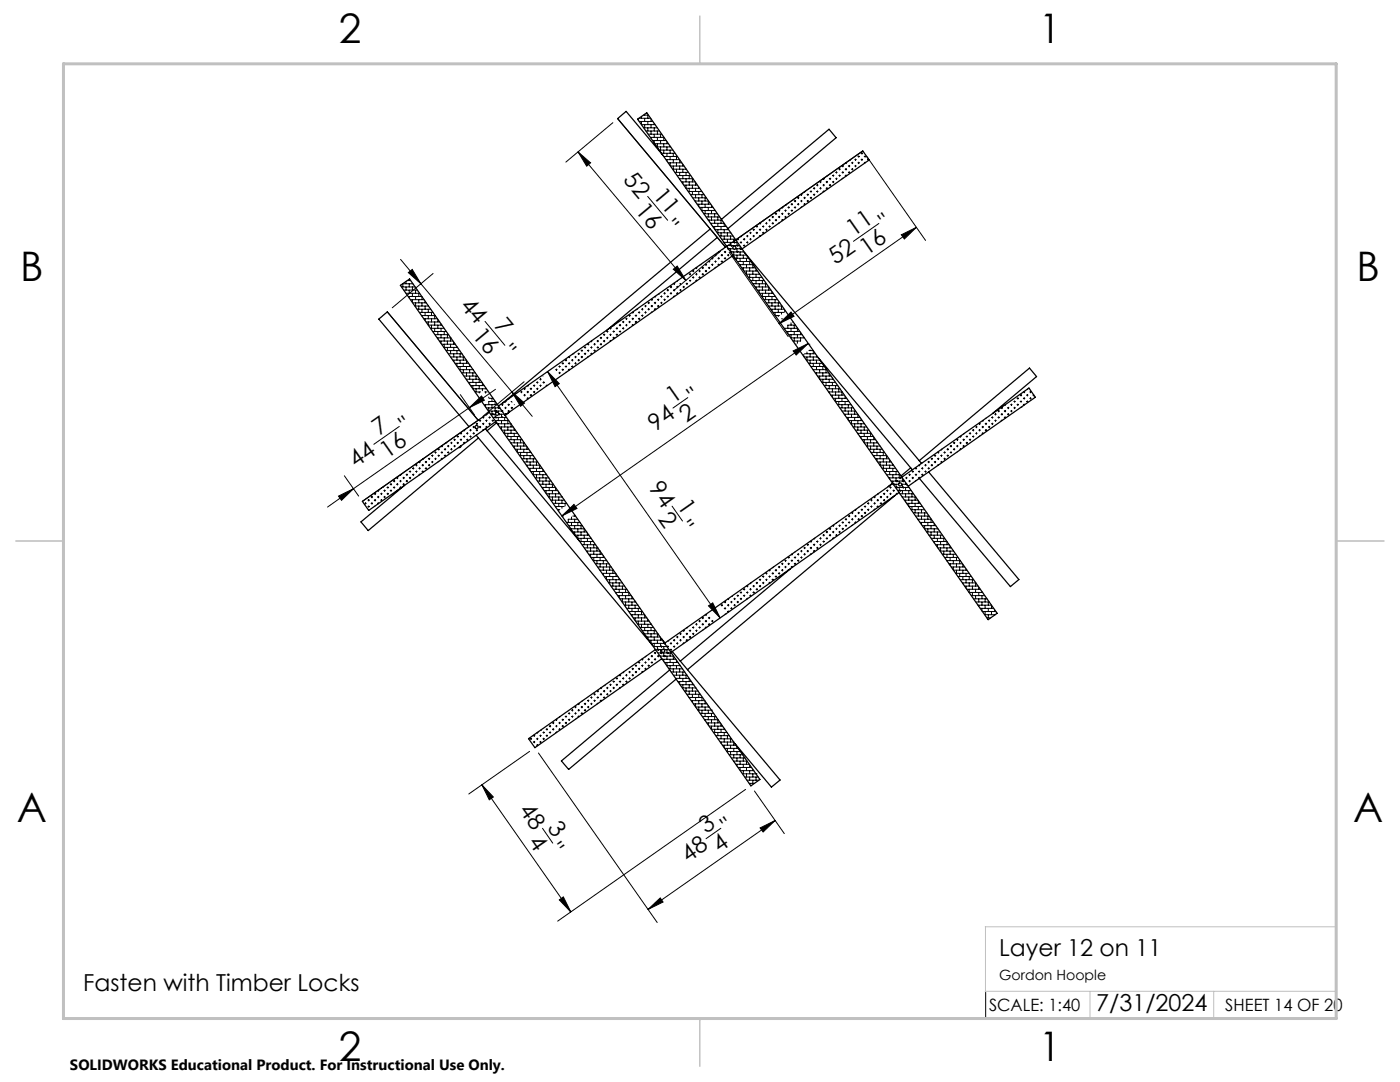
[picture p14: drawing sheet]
<svg xmlns="http://www.w3.org/2000/svg" width="279mm" height="216mm" viewBox="0 0 279 216" stroke-linecap="round" stroke-linejoin="round" font-family="sans-serif">
<defs><g id="words">
<g font-size="8.1">
<text x="67.6" y="8.5">2</text>
<text x="207.3" y="8.5">1</text>
<text x="4" y="56.2">B</text>
<text x="270.7" y="56.2">B</text>
<text x="3.3" y="164.1">A</text>
<text x="270" y="164.1">A</text>
<text x="67.6" y="211.7">2</text>
<text x="207.3" y="211.7">1</text>
</g>
<g font-size="4.7">
<text x="124.2" y="36" transform="rotate(50 124.2 36)">52</text>
<text x="130.2" y="39.1" transform="rotate(50 130.2 39.1)">11</text>
<text x="126.6" y="42.1" transform="rotate(50 126.6 42.1)">16</text>
<text x="132.2" y="45.5" transform="rotate(50 132.2 45.5)">&quot;</text>
<text x="170.4" y="47.3" transform="rotate(-35 170.4 47.3)">11</text>
<text x="176.9" y="45.8" transform="rotate(-35 176.9 45.8)">&quot;</text>
<text x="166.8" y="52.9" transform="rotate(-35 166.8 52.9)">52</text>
<text x="173" y="51.1" transform="rotate(-35 173 51.1)">16</text>
<text x="91.7" y="61" transform="rotate(50 91.7 61)">44</text>
<text x="98.5" y="65.1" transform="rotate(50 98.5 65.1)">7</text>
<text x="94.1" y="67" transform="rotate(50 94.1 67)">16</text>
<text x="99.7" y="70.5" transform="rotate(50 99.7 70.5)">&quot;</text>
<text x="134.3" y="80.5" transform="rotate(-35 134.3 80.5)">1</text>
<text x="138.8" y="80.5" transform="rotate(-35 138.8 80.5)">&quot;</text>
<text x="75.7" y="87" transform="rotate(-35 75.7 87)">7</text>
<text x="81.2" y="86.3" transform="rotate(-35 81.2 86.3)">&quot;</text>
<text x="130.7" y="86.2" transform="rotate(-35 130.7 86.2)">94</text>
<text x="137" y="84.3" transform="rotate(-35 137 84.3)">2</text>
<text x="71" y="93.4" transform="rotate(-35 71 93.4)">44</text>
<text x="77.3" y="91.6" transform="rotate(-35 77.3 91.6)">16</text>
<text x="129.4" y="97.4" transform="rotate(55 129.4 97.4)">94</text>
<text x="135" y="101" transform="rotate(55 135 101)">1</text>
<text x="131.2" y="103.6" transform="rotate(55 131.2 103.6)">2</text>
<text x="135" y="105.4" transform="rotate(55 135 105.4)">&quot;</text>
<text x="103.5" y="161.7" transform="rotate(55 103.5 161.7)">48</text>
<text x="105.3" y="167.9" transform="rotate(55 105.3 167.9)">4</text>
<text x="109.1" y="165.3" transform="rotate(55 109.1 165.3)">3</text>
<text x="140.9" y="166.5" transform="rotate(-35 140.9 166.5)">3</text>
<text x="145.4" y="166.5" transform="rotate(-35 145.4 166.5)">&quot;</text>
<text x="109.1" y="169.7" transform="rotate(55 109.1 169.7)">&quot;</text>
<text x="137.3" y="172.1" transform="rotate(-35 137.3 172.1)">48</text>
<text x="143.6" y="170.3" transform="rotate(-35 143.6 170.3)">4</text>
<text x="199.4" y="190.7">Layer 12 on 11</text>
<text x="16.6" y="197.7">Fasten with Timber Locks</text>
<text x="218.8" y="201.7">7/31/2024</text>
</g>
<g font-size="3.4">
<text x="197.4" y="201.7">SCALE: 1:40</text>
<text x="244.5" y="201.7">SHEET 14 OF 20</text>
</g>
<text font-size="3" x="14" y="213.5">SOLIDWORKS Educational Product. For Instructional Use Only.</text>
<text font-size="2.8" x="199.4" y="195.5">Gordon Hoople</text>
</g></defs>
<g fill="none" stroke="#000" stroke-width=".25">
<path d="M127.2 23.8l1.9-1.3 69.9 99.9-1.8 1.2zM132.3 30.9l-7.3-8.7-1.7 1.5 21.5 25.6M79.9 56.9l1.8-1.2 70 99.8-1.8 1.3zM141.7 45.7l-41.4 34.8M143.2 47.4l-22 18.4M144 43.8l21.5-18 1.4 1.7-21.6 18.1M145 49.1l-45.5 31.9M146.2 51l.7 .8M146.3 51l-45.5 31.8M146.8 47.9l25.4-17.8 1.3 1.8-25.4 17.8M148.7 50.5l35.2 42M163.3 71.4l18.8 22.3"/>
<path d="M92 89l-.2 .3h-.3M95 86.9l35.3 41.9M95.4 83.9l-18.1-21.7-1.7 1.5 18 21.4M95.5 87.4l-22 18.5-1.5-1.8 8.8-7.3M96.9 85.5l18.7 22.5M97.7 82.3l-25.4 17.7 1.3 1.8 25.4-17.7M99.1 84.3l-1.9 1.7M101.6 82.2l-.8 .7M178.1 96.4l-.8 .7M178.2 96.5l-45.6 31.8M178.6 98.8l-41.4 34.8M179.4 98.3l-45.5 31.9"/>
<path d="M180 95.2l25.4-17.8 1.2 1.9-25.3 17.7M181.8 93.3l-2 1.7M185.3 94.2l18 21.4-1.7 1.5-18.1-21.6M198.2 82.4l8.7-7.3-1.4-1.7-22.1 18.5M157.8 113.5l-22.1 18.4M130.8 129.6l-25.3 17.8 1.3 1.8 25.3-17.8M132 127.5l.7 .8M133.7 133.7l-21.7 18.1 1.5 1.7 21.4-18M134.2 130l21.5 25.6-1.7 1.5-7.4-8.8"/>
<circle cx="146.5" cy="49.4" r=".32"/>
<circle cx="95.1" cy="85.2" r=".32"/>
<circle cx="99.2" cy="82.6" r=".31"/>
<circle cx="179.6" cy="96.7" r=".31"/>
<circle cx="132.3" cy="129.9" r=".32"/>
</g>
<g fill="none" stroke="#000" stroke-width=".2">
<path d="M115.4 30.3l21.5 25.7M115.4 30.3l2.5 2.2-.8 .7zM122.3 24.5l-9.4 7.8M123.3 23.7l21.5 25.7M127.4 23.7v.3M127.5 23.6h2.4M127.6 24.2h2.7M128 24.2v.7h2.7M128 23.2v.4M128.4 23h1M128.5 25.5h2.7M128.7 22.8v.2"/>
<path d="M128.7 23.6v.6M128.7 24.9v.6M128.9 26.1h2.7M129.3 39.2l3.9 4.8M129.3 23v.6M129.3 24.2v.7M129.3 25.5v.6M129.4 26.8h2.7M129.8 27.4h2.7M129.9 23.7v.5M129.9 24.9v.6M129.9 26.1v.7"/>
<path d="M129.9 27.4v.2M130.2 28h2.8M130.6 24.7v.2M130.6 25.5v.6M130.6 26.8v.6M130.6 28v.5M130.7 28.7h2.7M131.1 29.3h2.7M131.2 26.1v.7M131.2 27.4v.6M131.2 28.7v.6M131.6 30h2.7"/>
<path d="M131.8 26.8v.6M131.8 28v.7M131.8 29.3v.7M132 30.6h2.7M132.5 31.2h2.7M132.5 27.4v.6M132.5 28.7v.6M132.5 30v.6M132.5 31.2v.1M132.9 31.9h2.7M133.1 28.3v.4M133.1 29.3v.7"/>
<path d="M133.1 30.6v.6M133.1 31.9v.2M133.4 32.5h2.7M133.7 29.2v.1M133.7 30v.6M133.7 31.2v.7M133.7 32.5v.6M133.8 33.1h2.7M134.3 33.8h2.6M134.4 30.6v.6M134.4 31.9v.6M134.4 33.1v.7"/>
<path d="M134.7 34.4h2.7M135 31.2v.7M135 32.5v.6M135 33.8v.6M135.1 35h2.8M135.6 35.7h2.7M135.6 31.9v.6M135.6 33.1v.7M135.6 34.4v.6M135.6 35.7v.1M136 36.3h2.7M136.3 32.8v.3"/>
<path d="M136.3 33.8v.6M136.3 35v.7M136.3 36.3v.4M136.5 36.9h2.7M136.9 36.9v.7h2.7M136.9 33.7v.1M136.9 34.4v.6M136.9 35.7v.6M137.4 38.2h2.7M137.5 35v.7M137.5 36.3v.6M137.5 37.6v.6"/>
<path d="M137.8 38.8h2.7M138.2 35.7v.6M138.2 36.9v.7M138.2 38.2v.6M138.3 39.5h2.7M138.8 36.4v.5M138.8 37.6v.6M138.8 38.8v.7M139.5 37.4v.2M139.5 38.2v.6M139.5 39.5v.6M140.1 38.8v.7"/>
<path d="M140.7 39.5v.6M158.7 40v.3M159.1 39.5h.4M159.3 39.3v.4M159.8 38.8h.3M159.9 38.7v.3M159.9 40v.3M160.4 39.5h.3M160.6 39.3v.4M160.7 38.2l-.1 .2M161 38.8h.4M161.2 38.7v.3"/>
<path d="M161.2 40v.3M161.7 38.2h.3M161.7 39.5h.3M161.9 38.1v.3M161.9 39.3v.4M162.3 37.6h.3M162.3 38.8h.3M162.5 37.4v.3M162.5 38.7v.3M162.9 36.9h.4M162.9 38.2h.4M163.1 36.8v.3"/>
<path d="M163.1 38.1v.3M163.6 36.3h.3M163.6 37.6h.3M163.8 36.2v.3M163.8 37.4v.3M163.8 38.7h.1M164.2 36.9h.3M164.2 38.2h.3M164.3 35.7h.2M164.4 35.6v.2M164.4 36.8v.3M164.4 38.1v.2"/>
<path d="M164.9 36.3h.3M164.9 37.6h.3M165 35.1v.1M165 36.2v.3M165 37.4v.3M165.1 35h.1M165.5 35.7h.3M165.5 36.9h.3M165.7 35.5v.3M165.7 36.8v.3M166.1 35h.3M166.1 36.3h.3"/>
<path d="M166.3 34.9v.3M166.3 36.2v.3M166.8 34.4h.3M166.8 35.7h.3M166.9 34.3v.3M166.9 35.5v.3M167.4 33.8h.3M167.4 35h.3M167.6 33.6v.3M167.6 34.9v.3M168 33.1h.3M168 34.4h.3"/>
<path d="M168 35.7h.1M168.2 33v.3M168.2 34.3v.3M168.2 35.5v.1M168.7 33.8h.3M168.7 35h.3M168.8 32.5h.2M168.8 32.5v.2M168.8 33.6v.3M168.8 34.9v.3M169.3 33.1h.3M169.3 34.4h.3"/>
<path d="M169.5 32h.1M169.5 33v.3M169.5 34.3v.3M169.9 32.5h.4M169.9 33.8h.4M170.1 32.3v.4M170.1 33.6v.3M170.6 31.9h.3M170.6 33.1h.3M170.7 31.7v.3M170.7 33v.3M171.2 31.2h.3"/>
<path d="M171.2 32.5h.3M171.4 31.1v.3M171.4 32.3v.4M171.8 30.6h.4M171.8 31.9h.4M172 30.4v.4M172 31.7v.3M172.2 30.1l-27.5 19.3M172.5 31.2h.3M172.6 32.3v.2h-.1M172.6 31.1v.3M172.9 31.2l11.8 16.8"/>
<path d="M173.1 31.9h.3M173.3 31.7v.3M79.9 51.8l4.1 4.8M80.2 57.3h2.7M80.3 56.6h2.1M80.4 56.6v.7M80.6 57.9h2.7M81 58.5h2.7M81 56.1v.5M81 57.3v.6M81.2 56h.6M81.5 59.2h2.7v.6"/>
<path d="M81.5 54.4l.8-.6 1.7 2.8zM81.7 55.8v.2M81.7 56.6v.7M81.7 57.9v.6M81.7 59.2v.2M82 59.8h2.7M82.3 56.6h.1M82.3 57.3v.6M82.3 58.5v.7M82.3 59.8v.6M82.9 57.9v.6M82.9 59.2v.6"/>
<path d="M83.6 58.5v.7M83.6 59.8v.6M84 56.6l18.2 21.6M86.4 54.6l-8.1 6.8M129.9 59.8h.3M130.1 59.7v.3M130.7 59.2h.2M130.7 59.1v.2M131.2 59.8h.3M131.4 58.7h.1M131.4 59.7v.3M131.8 59.2h.4"/>
<path d="M132 59v.3M132.5 58.5h.3M132.5 59.8h.3M132.6 58.4v.3M132.6 59.7v.3M133.1 57.9h.3M133.1 59.2h.3M133.3 57.7v.4M133.3 59v.3M133.7 57.3h.4M133.7 58.5h.4M133.9 57.1v.3"/>
<path d="M133.9 58.4v.3M134.4 53.7l.7-.6 1.8 2.9zM134.4 56.6h.3M134.4 57.9h.3M134.5 59v.2h-.1M134.5 56.5v.3M134.5 57.7v.4M135 57.3h.3M135 58.5h.3M135.2 56v.2M135.2 57.1v.3M135.2 58.4v.3"/>
<path d="M135.2 56h.1M135.6 56.6h.2v.2M135.6 57.9h.4M135.8 57.7v.4M136.3 57.3h.3M136.5 57.1v.3M136.9 56.6h.3M137.1 56.5v.3M137.5 54.7h.4M137.6 56h.3M137.7 54.6v.3M137.7 55.9v.3"/>
<path d="M138.2 54.1h.3M138.2 55.4h.3M138.4 53.9v.4M138.4 55.2v.3M138.4 56.5h.1M138.7 40.1h2.7M138.8 54.7h.3M138.8 56h.3M138.8 40.1v.2M138.9 53.4h.2M139 53.4v.2M139 54.6v.3"/>
<path d="M139 55.8v.3M139.1 40.7h2.8M139.5 54.1h.3M139.5 55.4h.3M139.5 40.7v.5M139.6 41.4h2.7M139.6 52.9v.1M139.6 53.9v.4M139.6 55.2v.3M139.8 52.8h.1M140 42h2.7M140.1 53.4h.3"/>
<path d="M140.1 54.7h.3M140.1 40.1v.6M140.1 41.4v.6M140.3 53.3v.3M140.3 54.6v.3M140.5 42.7h2.7M140.7 52.8h.3M140.7 54.1h.3M140.7 40.7v.7M140.7 42v.7M140.9 52.7v.3M140.9 53.9v.4"/>
<path d="M140.9 43.3h2.8M141.4 43.9h.1M141.4 43.9h2.7M141.4 52.2h.3M141.4 53.4h.3M141.4 40.1v.6M141.4 41.4v.6M141.4 42.7v.6M141.5 52v.4M141.5 53.3v.3M141.8 44.6h2.7M142 51.5h.3"/>
<path d="M142 52.8h.3M142 41v.4M142 42v.7M142 43.3v.6M142 44.6v.2M142.2 51.4v.3M142.2 52.7v.3M142.2 45.2h2.8M142.6 50.9h.3M142.6 52.2h.3M142.6 53.4h.1M142.6 41.9v.1"/>
<path d="M142.6 42.7v.6M142.6 43.9v.7M142.6 45.2v.6M142.7 45.8h2.7M142.8 50.8v.3M142.8 52v.4M142.8 53.3v.1M143.2 46.5h2.7M143.3 51.5h.3M143.3 52.8h.3M143.3 43.3v.6M143.3 44.6v.6"/>
<path d="M143.3 45.8v.7M143.4 50.3h.2M143.4 50.2v.2M143.4 51.4v.3M143.4 52.7v.3M143.6 47.1h2.7M143.8 50.1l-9.4 7.9M143.9 50.9h.3M143.9 52.2h.3M143.9 43.9v.7M143.9 45.2v.6M143.9 46.5v.6"/>
<path d="M144 47.7h2.8M144.1 49.8h.1M144.1 50.8v.3M144.1 52v.4M144.5 48.4h2.7M144.5 50.3h.4M144.5 51.5h.4M144.5 44.6v.6M144.5 45.8v.7M144.5 47.1v.6M144.5 48.4v.1M144.7 50.1v.3"/>
<path d="M144.7 51.4v.3M144.9 49h2.7M145.2 49.6h1.1M145.2 50.9h.3M145.2 45.5v.3M145.2 46.5v.6M145.2 47.7v.7M145.2 49v.4M145.3 49.5v.3M145.3 50.8v.3M145.5 50.3l11.8 16.9M145.8 49.6v.7h2.7"/>
<path d="M145.8 46.4v.1M145.8 47.1v.6M145.8 48.4v.6M146 48.9v.3M146 50.1v.3M146.3 50.9h2.7M146.4 47.7v.7M146.4 49v.1M146.4 50.3v.6M146.6 48.2v.3M146.6 49.7v.1M146.7 51.5h2.7"/>
<path d="M146.8 49.6h1.3M147.1 47.7h.3M147.1 48.4v.6M147.1 49.6v.7M147.1 50.9v.6M147.1 52.2h2.8M147.2 47.6v.3M147.2 48.9v.3M147.2 50.1v.2M147.6 52.8h2.7M147.7 48.4h.3M147.7 49.1v.5"/>
<path d="M147.7 50.3v.6M147.7 51.5v.7M147.7 52.8v.2M147.9 47.1v.2M147.9 48.2v.3M147.9 49.5v.3M147.9 47.1h.1M148 53.4h2.7M148.3 47.7h.4M148.3 49h.4M148.3 50v.3M148.3 50.9v.6"/>
<path d="M148.3 52.2v.6M148.3 53.4v.5M148.5 54.1h2.7M148.5 47.6v.3M148.5 48.9v.3M148.9 54.7h2.7M149 47.1h.3M149 48.4h.3M149 51.5v.7M149 52.8v.6M149 54.1v.6M149.2 47v.3"/>
<path d="M149.2 48.2v.3M149.4 55.4h2.7M149.6 46.5h.3M149.6 47.7h.3M149.6 52.2v.6M149.6 53.4v.7M149.6 54.7v.7M149.8 46.3v.3M149.8 47.6v.3M149.8 56h2.7M150.2 56.6h.1M150.2 45.8h.4"/>
<path d="M150.2 47.1h.4M150.2 56.6h2.8M150.2 52.8v.6M150.2 54.1v.6M150.2 55.4v.6M150.4 45.7v.3M150.4 47v.3M150.7 57.3h2.7v.6M150.9 45.2h.3M150.9 46.5h.3M150.9 53.7v.4M150.9 54.7v.7"/>
<path d="M150.9 56v.6M150.9 57.3v.2M151.1 45v.4M151.1 46.3v.3M151.1 47.6h.1M151.1 57.9h2.7M151.5 45.8h.3M151.5 47.1h.3M151.5 54.6v.1M151.5 55.4v.6M151.5 56.6v.7M151.5 57.9v.6"/>
<path d="M151.6 44.6h.2M151.6 58.5h2.7M151.7 44.5v.2M151.7 45.7v.3M151.7 47v.2M152 59.2h2.8M152.2 45.2h.3M152.2 46.5h.3M152.2 56v.6M152.2 57.3v.6M152.2 58.5v.7M152.3 44v.1"/>
<path d="M152.3 45v.4M152.3 46.3v.3M152.4 43.9h.1M152.5 59.8h2.7M152.8 44.6h.3M152.8 45.8h.3M152.8 56.6v.7M152.8 57.9v.6M152.8 59.2v.6M153 44.4v.3M153 45.7v.3M153.4 43.9h.3"/>
<path d="M153.4 45.2h.3M153.4 58.5v.7M153.4 59.8v.6M153.6 43.8v.3M153.6 45v.4M154.1 43.3h.3M154.1 44.6h.3M154.1 58.2v.3M154.1 59.2v.6M154.2 43.1v.4M154.2 44.4v.3M154.7 42.7h.3"/>
<path d="M154.7 43.9h.3M154.7 59.1v.1M154.7 59.8v.6M154.9 42.5v.3M154.9 43.8v.3M155.3 42h.3M155.3 43.3h.3M155.3 44.6h.1M155.5 41.9v.3M155.5 43.1v.4M155.5 44.4v.1M156 42.7h.3"/>
<path d="M156 43.9h.3M156.1 41.4h.2M156.1 41.3v.3M156.1 42.5v.3M156.1 43.8v.3M156.6 42h.3M156.6 43.3h.3M156.8 40.9h.1M156.8 41.9v.3M156.8 43.1v.4M157.2 41.4h.4M157.2 42.7h.4"/>
<path d="M157.4 41.2v.4M157.4 42.5v.3M157.9 40.7h.3M157.9 42h.3M158 40.6v.3M158 41.9v.3M158.5 40.1h.3M158.5 41.4h.3M158.7 41.2v.4M159.1 40.7h.4M159.3 40.6v.3M159.8 40.1h.3"/>
<path d="M159.9 41.2v.2h-.1M160.4 40.7h.3M160.6 40.6v.3M161 40.1h.4M175.4 44.6l-5.1 3.6M179.9 46.8l3-1.4-2.4 2.3zM182.9 45.4l-27.4 19.2M77.3 62.3l18.2 21.6M82.4 60.4h2.7M82.8 61.1h2.7M82.9 60.4v.7M83.3 61.7h2.7"/>
<path d="M83.6 61.1v.6M83.7 62.3h2.7M84.2 63h2.7M84.2 60.4v.7M84.2 61.7v.6M84.2 63v.1M84.6 63.6h2.7M84.8 60.1v.3M84.8 61.1v.6M84.8 62.3v.7M84.8 63.6v.4M85.1 64.2h2.7"/>
<path d="M85.5 61v.1M85.5 61.7v.6M85.5 63v.6M85.5 64.2v.7M85.5 64.9h2.7M85.9 65.5h2.8M86.1 62.3v.7M86.1 63.6v.6M86.1 64.9v.6M86.4 66.1h2.7M86.7 63v.6M86.7 64.2v.7"/>
<path d="M86.7 65.5v.6M86.8 66.8h2.7M87.3 67.4h2.7M87.4 63.7v.5M87.4 64.9v.6M87.4 66.1v.7M87.4 67.4v.2M87.7 68.1h2.7M88 64.6v.3M88 65.5v.6M88 66.8v.6M88 68.1v.4"/>
<path d="M88.2 68.7h2.7M88.6 69.3h2.7M88.7 66.1v.7M88.7 67.4v.7M88.7 68.7v.6M89 70h2.8M89.3 66.8v.6M89.3 68.1v.6M89.3 69.3v.7M89.5 70.6h2.7M89.9 67.4v.7M89.9 68.7v.6"/>
<path d="M89.9 70v.6M90 71.2h2.6M90.4 71.9h2.7M90.6 68.3v.4M90.6 69.3v.7M90.6 70.6v.6M90.6 71.9v.2M90.8 72.5h2.8M91.2 69.2v.1M91.2 70v.6M91.2 71.2v.7M91.2 72.5v.5"/>
<path d="M91.3 73.1h2.7M91.7 73.8h2.7M91.8 70.6v.6M91.8 71.9v.6M91.8 73.1v.7M91.9 78.7l2.8 4.1M92.2 74.4h2.7M92.5 71.2v.7M92.5 72.5v.6M92.5 73.8v.6M92.6 75h2.7M93.1 75.7h2.7"/>
<path d="M93.1 71.9v.6M93.1 73.1v.7M93.1 74.4v.6M93.1 75.7v.1M93.5 76.3h2.7M93.7 72.8v.3M93.7 73.8v.6M93.7 75v.7M93.7 76.3v.4M93.9 76.9h2.8M94.4 73.7v.1M94.4 74.4v.6"/>
<path d="M94.4 75.7v.6M94.4 76.9v.7M94.4 77.6h2.7M94.8 78.2h1.1M95 75v.7M95 76.3v.6M95 77.6v.6M95.6 75.7v.6M95.6 76.9v.7M95.6 78.2v.2M96.3 76.4v.5M96.3 77.6v.4"/>
<path d="M96.7 78.2h.5M96.8 64.1l4 4.8M96.9 77.3v.3M96.9 78.2v.3M97.5 79.2v.2M97.6 79.5h.8M98.2 79.5v.6M98.9 77.7l-5.2 3.7M101.5 79.6v.1M102.2 78.2l4 4.9M102.2 78.2l2.5 2.2-.8 .7zM103.9 78.2h.3"/>
<path d="M104.1 78.1v.3M104.5 77.6h.3M104.5 78.8h.3M104.6 76.2l-8.2 6.8M104.7 77.4v.4M104.7 78.7v.3M105.2 78.2h.3M105.2 79.5h.3M105.3 78.1v.3M105.3 79.3v.3M105.5 76.9h-.2v.2M105.8 77.6h.3"/>
<path d="M105.8 78.8h.3M106 77.4v.4M106 78.7v.3M106.4 76.9h.4M106.4 78.2h.4M106.6 76.8v.3M106.6 78.1v.3M107.1 76.3h.3M107.1 77.6h.3M107.2 76.2v.3M107.2 77.4v.4M107.7 75.7h.3"/>
<path d="M107.7 76.9h.3M107.9 75.5v.3M107.9 76.8v.3M108.3 75h.1M108.3 76.3h.4M108.5 76.2v.3M109 76.9h.1M109.1 74.3h.1M109.1 76.8v.2M109.3 74.2l2.3 2.4-.8 .6zM109.3 74.2l34.4 49.1M110.9 73.8h.3"/>
<path d="M111.1 73.6v.3M111.5 73.1h.3M111.5 74.4h.3M111.7 73v.3M111.7 74.3v.3M112.1 72.5h.4M112.1 73.8h.4M112.3 72.4v.3M112.3 73.6v.3M112.8 71.9h.3M112.8 73.1h.3M113 71.7v.3"/>
<path d="M113 73v.3M113 74.3h.1M113.4 72.5h.3M113.4 73.8h.3M113.5 71.2h.2M113.6 71.2v.2M113.6 72.4v.3M113.6 73.6v.3M114.1 71.9h.3M114.1 73.1h.3M114.2 70.7v.1M114.2 71.7v.3"/>
<path d="M114.2 73v.3M114.4 70.6h.1M114.7 71.2h.3M114.7 72.5h.3M114.9 71.1v.3M114.9 72.4v.3M115.3 70.6h.3M115.3 71.9h.3M115.5 70.4v.4M115.5 71.7v.3M116 70h.3M116 71.2h.3"/>
<path d="M116.1 69.8v.3M116.1 71.1v.3M116.6 69.3h.3M116.6 70.6h.3M116.8 69.2v.3M116.8 70.4v.4M117.2 68.7h.3M117.2 70h.3M117.2 71.2h.1M117.4 68.5v.4M117.4 69.8v.3M117.4 71.1v.1"/>
<path d="M117.9 69.3h.3M117.9 70.6h.3M118 68.1h.2M118 68v.2M118 69.2v.3M118 70.4v.3M118.5 68.7h.3M118.5 70h.3M118.7 68.5v.4M118.7 69.8v.3M119.1 68.1h.4M119.1 69.3h.4"/>
<path d="M119.3 67.9v.3M119.3 69.2v.3M119.8 67.4h.3M119.8 68.7h.3M119.9 67.3v.3M119.9 68.5v.4M120.4 66.8h.3M120.4 68.1h.3M120.6 66.6v.4M120.6 67.9v.3M121 66.1h.4M121 67.4h.4"/>
<path d="M121.2 66v.3M121.2 67.3v.3M121.7 65.5h.3M121.7 66.8h.3M121.7 68.1h.1M121.8 65.4v.3M121.8 66.6v.4M121.8 67.9v.2M122.3 66.1h.3M122.3 67.4h.3M122.5 64.9v.2M122.5 66v.3"/>
<path d="M122.5 67.3v.3M122.5 64.9h.1M122.9 65.5h.4M122.9 66.8h.4M123.1 65.4v.3M123.1 66.6v.4M123.6 64.9h.3M123.6 66.1h.3M123.8 64.7v.4M123.8 66v.3M124.2 64.2h.3M124.2 65.5h.3"/>
<path d="M124.4 64.1v.3M124.4 65.4v.3M124.8 63.6h.4M124.8 64.9h.4M125 63.5v.3M125 64.7v.4M125.5 63h.3M125.5 64.2h.3M125.7 62.8v.3M125.7 64.1v.3M125.7 65.4h.1M126.1 63.6h.3"/>
<path d="M126.1 64.9h.3M126.2 62.3h.2M126.3 62.3v.2M126.3 63.5v.3M126.3 64.7v.2M126.8 63h.3M126.8 64.2h.3M126.9 61.8v.1M126.9 62.8v.3M126.9 64.1v.3M127.1 61.7h.1M127.4 62.3h.3"/>
<path d="M127.4 63.6h.3M127.6 62.2v.3M127.6 63.5v.3M128 61.7h.3M128 63h.3M128.2 61.6v.3M128.2 62.8v.3M128.7 61.1h.3M128.7 62.3h.3M128.8 60.9v.3M128.8 62.2v.3M129.3 60.4h.3"/>
<path d="M129.3 61.7h.3M129.5 60.3v.3M129.5 61.6v.3M129.9 61.1h.3M129.9 62.3h.1M130.1 60.9v.3M130.1 62.2v.1M130.6 60.4h.3M130.6 61.7h.3M130.7 60.3v.3M130.7 61.6v.2M131.2 61.1h.3"/>
<path d="M131.4 60.9v.3M131.8 60.4h.4M132 60.3v.3M137.3 79.3l-3 2.1M152.9 60.4h2.7M153.4 61.1h2.7M153.4 61.1v.1M153.8 61.7h2.7M154.1 60.4v.7M154.1 61.7v.4M154.3 62.3h2.2M154.7 62.3v.7h.9"/>
<path d="M154.7 61.1v.6M155.3 60.4v.7M155.3 61.7v.6M155.3 63v.1M155.5 64.6l2.4-2.3 .6 .8zM156 63.6h.1M156 61.1v.6M156 62.3v.4M156.5 65.5h2.7M156.6 61.8v.5M156.6 65.5v.2M156.9 66.1h2.7"/>
<path d="M157.2 66.1v.5M157.4 66.8h2.7M157.8 67.4h2.7M157.9 64.4v.5M157.9 65.5v.6M157.9 66.8v.6M158.2 64.2h.1M158.3 70l3-1.5-2.4 2.3zM158.5 64.9v.6M158.5 66.1v.7M158.5 67.4v.7M158.7 68.7h.2"/>
<path d="M158.8 64.9h-1.6v.6M159.1 65.5v.6M159.1 66.8v.6M159.1 68.1v.4M159.8 67.4v.7h-1.5M159.8 66.4v.4M160.4 67.3v.1M160.4 70.7v.5M160.5 71.2h2.7M160.5 70.6h2.2M160.9 71.9h2.8M161 70.2v.4"/>
<path d="M161 71.2v.7M161.3 68.5l-49.2 34.4M161.4 72.5h2.7M161.4 68.7h.1M161.4 70h.9M161.7 69.8v.2M161.7 70.6v.6M161.7 71.9v.6M161.8 73.1h2.7M162.3 70v.6M162.3 71.2v.7M162.3 72.5v.6"/>
<path d="M162.7 74.4h2.7M162.9 70.9v.3M162.9 71.9v.6M162.9 73.1v.7M162.9 74.4v.4M163.2 75h2.7M163.6 75v.7h2.7M163.6 71.8v.1M163.6 72.5v.6M163.6 73.8v.6M164 76.3h2.8M164.2 73.1v.7"/>
<path d="M164.2 74.4v.6M164.2 75.7v.6M164.5 76.9h2.7M164.9 73.8v.6M164.9 75v.7M164.9 76.3v.6M164.9 77.6h2.7M165 73.8h-2.7v.1M165.4 78.2h2.7M165.5 74.5v.5M165.5 75.7v.6M165.5 76.9v.7"/>
<path d="M165.5 78.2v.2M165.8 78.8h2.7M166.1 75.4v.3M166.1 76.3v.6M166.1 77.6v.6M166.1 78.8v.5M166.3 79.5h2.7M166.8 79.5l-.1 .6h2.7M166.8 76.9v.7M166.8 78.2v.6M167.4 77.6v.6M167.4 78.8v.7"/>
<path d="M168 78.2v.6M168 79.5v.6M168.7 79.1v.4M169.3 80v.1M202.5 80v.3M203 79.5h.3M203.1 79.3v.4M203.6 78.8h.3M203.8 78.7v.3M203.8 80v.3M204.2 78.2h.3M204.2 79.5h.3"/>
<path d="M204.4 78.1v.3M204.4 79.3v.4M204.9 78.8h.3M205 77.6v.2M205 78.7v.3M205 80v.3M205.1 77.6h.1M205.5 78.2h.3M205.5 79.5h.3M205.7 78.1v.3M205.7 79.3v.4M206.1 78.8h.2"/>
<path d="M206.3 78.8v.2M67.6 99l3-1.5-2.4 2.3zM68.7 94.9l2.9 4.1M70.6 97.5l-5.2 3.7M73.4 99.8h.3M73.6 99.7v.3M74 99.2h.4M74.2 99v.3M74.7 98.5h.3M74.7 99.8h.3M74.9 98.4v.3M74.9 99.7v.3"/>
<path d="M75.3 99.2h.3M75.4 97.9h.2M75.5 97.8v.3M75.5 99v.3M76 98.5h.3M76 99.8h.3M76.1 97.4h.1M76.1 98.4v.3M76.1 99.7v.3M76.3 97.3h.1M76.6 97.9h.3M76.6 99.2h.3"/>
<path d="M76.8 97.8v.3M76.8 99v.3M77.2 97.3h.3M77.2 98.5h.3M77.4 97.1v.3M77.4 98.4v.3M77.9 96.6h.3M77.9 97.9h.3M78 96.5v.3M78 97.8v.3M78.5 96h.3M78.5 97.3h.3"/>
<path d="M78.7 95.8v.4M78.7 97.1v.3M79.1 95.4h.3M79.1 96.6h.3M79.1 97.9h.1M79.3 95.2v.3M79.3 96.5v.3M79.3 97.8v.1M79.7 85.1l-5.1 3.6M79.8 96h.3M79.8 97.3h.3M79.9 95.8v.4"/>
<path d="M79.9 97.1v.3M80.1 94.7h-.2v.2M80.4 95.4h.3M80.4 96.6h.3M80.6 95.2v.3M80.6 96.5v.3M81 94.7h.4M81 96h.4M81.2 94.6v.3M81.2 95.8v.4M81.7 94.1h.3M81.7 95.4h.3"/>
<path d="M81.8 93.9v.4M81.8 95.2v.3M82.3 93.5h.3M82.3 94.7h.3M82.5 93.3v.3M82.5 94.6v.3M82.9 92.8h.4M82.9 94.1h.4M83.1 92.7v.3M83.1 93.9v.4M83.6 92.2h.3M83.6 93.5h.3"/>
<path d="M83.6 94.7h.2M83.7 92v.4M83.7 93.3v.3M83.7 94.6v.2M84.2 92.8h.3M84.2 94.1h.3M84.4 91.6v.1M84.4 92.7v.3M84.4 93.9v.4M84.4 91.5h.1M84.8 92.2h.4M84.8 93.5h.4"/>
<path d="M85 92v.4M85 93.3v.3M85.5 91.5h.3M85.5 92.8h.3M85.7 91.4v.3M85.7 92.7v.3M86.1 90.9h.3M86.1 92.2h.3M86.3 90.8v.3M86.3 92v.4M86.7 90.3h.4M86.7 91.5h.4"/>
<path d="M86.9 90.1v.4M86.9 91.4v.3M87.4 89.6h.3M87.4 90.9h.3M87.4 92.2h.1M87.6 89.5v.3M87.6 90.8v.3M87.6 92v.1M88 90.3h.3M88 91.5h.3M88.1 89h.2M88.2 88.9v.3"/>
<path d="M88.2 90.1v.4M88.2 91.4v.3M88.7 89.6h.3M88.7 90.9h.3M88.8 88.5h.1M88.8 89.5v.3M88.8 90.8v.3M89 88.4h.1M89.3 89h.3M89.3 90.3h.3M89.5 88.9v.3M89.5 90.1v.4"/>
<path d="M89.9 88.4h.3M89.9 89.6h.3M90.1 88.2v.3M90.1 89.5v.3M90.6 87.7h.3M90.6 89h.3M90.7 87.6v.3M90.7 88.9v.3M91.2 87.1h.3M91.2 88.4h.3M91.4 87v.3M91.4 88.2v.3"/>
<path d="M91.8 86.5h.3M91.8 87.7h.3M91.8 89h.1M92 86.3v.3M92 87.6v.3M92 88.9v.1M92.5 87.1h.3M92.5 88.4h.3M92.6 85.8h.2M92.6 85.8v.2M92.6 87v.3M92.6 88.2v.3"/>
<path d="M93.1 86.5h.3M93.1 87.7h.3M93.3 86.3v.3M93.3 87.6v.3M93.7 81.4l2.4-2.4 .6 .9zM93.7 81.4l-23.1 16.1M93.7 85.8h.4M93.7 87.1h.4M93.9 85.7v.3M93.9 87v.3M94.4 85.2h.3M94.4 86.5h.3"/>
<path d="M94.5 85.1v.3M94.5 86.3v.3M95 84.6h.3M95 85.8h.3M95.2 84.4v.3M95.2 85.7v.3M95.5 83.8l-23.1 16.2M95.6 83.9h.4M95.6 85.2h.4M95.8 83.8v.3M95.8 85.1v.3M96.3 83.3h.3"/>
<path d="M96.3 84.6h.3M96.3 85.8h.2M96.4 83.1v.4M96.4 84.4v.3M96.4 85.7v.2M96.7 80.8h2.6M96.9 83.9h.3M96.9 85.2h.3M96.9 80.8v.4M97 81.4h2.8M97.1 82.7v.1M97.1 83.8v.3"/>
<path d="M97.1 85.1v.3M97.1 82.7h.1M97.5 82h2.9M97.5 83.3h.4M97.5 84.6h.4M97.5 80.2v.6M97.5 81.4v.6M97.6 80.1h1.3M97.7 83.1v.4M97.7 84.4v.3M97.9 82.7h1M98.2 83.9h.3"/>
<path d="M98.2 80.8v.6M98.2 82v.7M98.4 82.5v.3M98.4 83.8v.3M98.4 83.3h2.7M98.8 80.1v.7M98.8 81.4v.6M98.8 82.7v.6M98.8 83.9h2.8M99 81.9v.3M99 83.1v.4M99.3 84.6h2.7"/>
<path d="M99.4 81v.4M99.4 82v.4M99.4 83.3v.6M99.4 84.6v.2M99.5 82.7h1.1M99.6 81.2v.4M99.6 82.5v.3M99.7 85.2h2.7M100.1 83.3h.1M100.1 80.8h.3M100.1 81.8v.2M100.1 82.7v.6"/>
<path d="M100.1 83.9v.7M100.1 85.2v.5M100.2 85.8h2.7M100.3 80.6v.3M100.3 81.9v.3M100.3 83.1v.1M100.6 86.5h2.7M100.7 81.4h.3M100.7 82.7h.3M100.7 83.3v.6M100.7 84.6v.6M100.7 85.8v.7"/>
<path d="M100.8 80.1h.2M100.9 80v.3M100.9 81.2v.4M100.9 82.5v.3M101.1 87.1h2.7M101.4 80.8h.3M101.4 82h.3M101.4 83.9v.7M101.4 85.2v.6M101.4 86.5v.6M101.5 87.7h2.7M101.5 80.6v.3"/>
<path d="M101.5 81.9v.3M102 88.4h2.7M102 80.1h.1M102 81.4h.3M102 84.6v.6M102 85.8v.7M102 87.1v.6M102 88.4h.1M102.2 80.2v.1M102.2 81.2v.4M102.4 89h2.7M102.6 80.8h.1"/>
<path d="M102.6 85.5v.3M102.6 86.5v.6M102.6 87.7v.7M102.6 89v.4M102.8 89.6h2.8M103.3 89.6v.7h2.7M103.3 86.4v.1M103.3 87.1v.6M103.3 88.4v.6M103.7 90.9h2.7M103.9 87.7v.7M103.9 89v.6"/>
<path d="M103.9 90.3v.6M104.2 91.5h2.7M104.5 88.4v.6M104.5 89.6v.7M104.5 90.9v.6M104.6 92.2h2.7M105.1 92.8h2.7M105.2 89.1v.5M105.2 90.3v.6M105.2 91.5v.7M105.2 92.8v.2M105.5 93.5h2.7"/>
<path d="M105.8 90v.3M105.8 90.9v.6M105.8 92.2v.6M105.8 93.5v.4M105.9 94.1h2.8M106.4 94.1v.6h2.7M106.4 91.5v.7M106.4 92.8v.7M106.8 95.4h2.7M107.1 92.2v.6M107.1 93.5v.6M107.1 94.7v.7"/>
<path d="M107.3 96h2.7M107.7 92.8v.7M107.7 94.1v.6M107.7 95.4v.6M107.7 96.6h2.8M108.2 97.3h2.7v.6M108.3 93.7v.4M108.3 94.7v.7M108.3 96v.6M108.3 97.3v.2M108.6 97.9h2.7M109 94.5v.2"/>
<path d="M109 95.4v.6M109 96.6v.7M109 97.9v.5M109.1 98.5h2.7M109.5 99.2h2.7M109.6 96v.6M109.6 97.3v.6M109.6 98.5v.7M110 99.8h2.7M110.2 96.6v.7M110.2 97.9v.6M110.2 99.2v.6"/>
<path d="M110.9 98.5v.7M110.9 99.8v.6M111.5 98.2v.3M111.5 99.2v.6M112.1 99.1v.1M112.1 99.8v.6M167.1 80.8h2.8M167.4 80.1v.7M167.6 81.4h2.7M168 82h2.7M168 80.8v.6M168.5 82.7h2.7v.6"/>
<path d="M168.7 80.1v.7M168.7 81.4v.6M168.7 82.7v.2M168.9 83.3h2.8M169.3 80.8v.6M169.3 82v.7M169.3 83.3v.6M169.4 83.9h2.7M169.8 84.6h2.7M169.9 81.4v.6M169.9 82.7v.6M169.9 83.9v.7"/>
<path d="M170.3 85.2h2.7M170.6 82v.7M170.6 83.3v.6M170.6 84.6v.6M170.7 85.8h2.7M171.2 83.9v.7M171.2 85.2v.6M171.6 87.1h2.7M171.8 83.6v.3M171.8 84.6v.6M171.8 85.8v.7M171.8 87.1v.4"/>
<path d="M172 87.7h2.8M172.5 87.7v.7h2.7M172.5 84.5v.1M172.5 85.2v.6M172.5 86.5v.6M172.9 89h2.7M173.1 85.8v.7M173.1 87.1v.6M173.1 88.4v.6M173.4 89.6h2.7M173.7 99.8h.4M173.7 86.5v.6"/>
<path d="M173.7 87.7v.7M173.7 89v.6M173.8 90.3h2.7M173.9 86.5h-2.7v.1M173.9 99.7v.3M174.3 90.9h2.7M174.4 99.2h.3M174.4 87.2v.5M174.4 88.4v.6M174.4 89.6v.7M174.4 90.9v.2M174.6 99v.3"/>
<path d="M174.7 91.5h2.7M175 99.8h.3M175 88.1v.3M175 89v.6M175 90.3v.6M175 91.5v.5M175.2 92.2h2.7M175.2 98.5h.1M175.2 98.6v.1M175.2 99.7v.3M175.6 92.8h2.7M175.6 99.2h.4"/>
<path d="M175.6 89.6v.7M175.6 90.9v.6M175.6 92.2v.6M175.8 99v.3M176 93.5h2.8M176.3 98.5h.3M176.3 99.8h.3M176.3 90.3v.6M176.3 91.5v.7M176.3 92.8v.7M176.5 98.4v.3M176.5 99.7v.3"/>
<path d="M176.5 94.1h2.7M176.9 97.9h.3M176.9 99.2h.3M176.9 90.9v.6M176.9 92.2v.6M176.9 93.5v.6M177 94.7h2.6M177.1 97.8v.3M177.1 99v.3M177.4 95.4h2.7M177.6 97.3h.3M177.6 98.5h.3"/>
<path d="M177.6 91.8v.4M177.6 92.8v.7M177.6 94.1v.6M177.6 95.4v.2M177.7 97.1v.3M177.7 98.4v.3M177.8 96h2.8M178.2 96.6h1.1M178.2 97.9h.3M178.2 92.7v.1M178.2 93.5v.6M178.2 94.7v.7"/>
<path d="M178.2 96v.5M178.4 96.5v.3M178.4 97.8v.3M178.4 99v.1M178.7 97.3h2.7M178.8 98.5h.3M178.8 94.1v.6M178.8 95.4v.6M178.8 96.6v.7M179 95.9v.3M179 97.1v.3M179 98.4v.2"/>
<path d="M179.2 97.9h2.7M179.5 94.7v.7M179.5 96v.4M179.5 97.3v.6M179.6 98.5h2.7M179.6 95.5h.1M179.6 97.8v.3M180 96.6h1M180.1 99.2h2.7M180.1 95.4v.6M180.1 96.6v.7M180.1 97.9v.6"/>
<path d="M180.1 99.2v.1M180.3 95.8v.4M180.3 97.1v.3M180.5 99.8h2.7M180.7 95.4h.3M180.7 96.3v.3M180.7 97.3v.6M180.7 98.5v.7M180.7 99.8v.4M180.9 95.2v.3M180.9 96.5v.3M181.4 94.7h.3"/>
<path d="M181.4 96h.3M181.4 97.2v.1M181.4 97.9v.6M181.4 99.2v.6M181.5 94.6v.3M181.5 95.8v.4M182 94.1h.3M182 95.4h.3M182 98.5v.7M182 99.8v.6M182.2 93.9v.4M182.2 95.2v.3"/>
<path d="M182.6 93.5h.4M182.6 94.7h.4M182.6 96h.1M182.6 99.2v.6M182.8 93.3v.3M182.8 94.6v.3M182.8 95.8v.1M183.3 94.1h.3M183.3 95.4h.3M183.3 99.9v.5M183.4 92.8h.2M183.4 92.8v.2"/>
<path d="M183.4 93.9v.4M183.4 95.2v.3M183.9 93.5h.3M183.9 94.7h.3M184.1 92.3v.1M184.1 93.3v.3M184.1 94.6v.3M184.5 92.8h.4M184.5 94.1h.4M184.7 92.7v.3M184.7 93.9v.4M185.2 92.2h.3"/>
<path d="M185.2 93.5h.3M185.3 92v.4M185.3 93.3v.3M185.8 91.5h.3M185.8 92.8h.3M186 91.4v.3M186 92.7v.3M186.4 90.9h.4M186.4 92.2h.4M186.6 90.8v.3M186.6 92v.4M187.1 90.3h.3"/>
<path d="M187.1 91.5h.3M187.3 92.7v.1h-.2M187.3 90.1v.4M187.3 91.4v.3M187.7 90.9h.3M187.7 92.2h.3M187.9 90.8v.3M187.9 92v.4M188 89.6h-.1v.2M188.3 90.3h.4M188.3 91.5h.4M188.5 90.1v.4"/>
<path d="M188.5 91.4v.3M189 89.6h.3M189 90.9h.3M189.2 89.5v.3M189.2 90.8v.3M189.6 89h.3M189.6 90.3h.3M189.8 88.9v.3M189.8 90.1v.4M190.3 88.4h.3M190.3 89.6h.3M190.4 88.2v.3"/>
<path d="M190.4 89.5v.3M190.9 87.7h.3M190.9 89h.3M191.1 87.6v.3M191.1 88.9v.3M191.1 90.1v.1M191.5 87.1h.3M191.5 88.4h.3M191.5 89.6h.3M191.7 87v.3M191.7 88.2v.3M191.7 89.5v.2"/>
<path d="M192.2 87.7h.3M192.2 89h.3M192.3 86.5v.1M192.3 87.6v.3M192.3 88.9v.3M192.4 86.5h.1M192.8 87.1h.3M192.8 88.4h.3M193 87v.3M193 88.2v.3M193.4 86.5h.3M193.4 87.7h.3"/>
<path d="M193.6 86.3v.3M193.6 87.6v.3M194.1 85.8h.3M194.1 87.1h.3M194.2 85.7v.3M194.2 87v.3M194.7 85.2h.3M194.7 86.5h.3M194.9 85.1v.3M194.9 86.3v.3M195.3 84.6h.4M195.3 85.8h.4"/>
<path d="M195.3 87.1h.1M195.5 84.4v.3M195.5 85.7v.3M195.5 87h.1M196 85.2h.3M196 86.5h.3M196.1 83.9h.2M196.1 83.9v.2M196.1 85.1v.3M196.1 86.3v.3M196.6 84.6h.3M196.6 85.8h.3"/>
<path d="M196.8 83.4v.1M196.8 84.4v.3M196.8 85.7v.3M197.2 83.9h.4M197.2 85.2h.4M197.4 83.8v.3M197.4 85.1v.3M197.9 83.3h.3M197.9 84.6h.3M198 83.1v.4M198 84.4v.3M198.5 82.7h.3"/>
<path d="M198.5 83.9h.3M198.7 82.5v.3M198.7 83.8v.3M199.1 82h.4M199.1 83.3h.4M199.3 81.9v.3M199.3 83.1v.4M199.8 81.4h.3M199.8 82.7h.3M199.8 83.9h.1M200 81.2v.4M200 82.5v.3"/>
<path d="M200 83.8v.1M200.4 82h.3M200.4 83.3h.3M200.6 80.8h.1M200.6 80.8v.1M200.6 81.9v.3M200.6 83.1v.4M201 81.4h.4M201 82.7h.4M201.2 81.2v.4M201.2 82.5v.3M201.7 80.8h.3"/>
<path d="M201.7 82h.3M201.9 80.6v.3M201.9 81.9v.3M202.3 80.1h.3M202.3 81.4h.3M202.5 81.2v.4M203 80.8h.3M203.1 80.6v.3M203.6 80.1h.3M203.8 81.2h.1M204.2 80.8h.3M204.4 80.6v.2"/>
<path d="M204.9 80.1h.3M72.8 100.4h.3M73 100.3v.3M73.4 101.1h.3M73.6 100.9v.3M74 100.4h.4M74.2 100.3v.3M74.7 101.1h.1M74.9 100.9v.1M75.3 100.4h.3M75.5 100.3v.2M110.4 100.4h2.7"/>
<path d="M111.3 101.7h.4M111.5 100.4v.7M111.5 101.7v.1M112.1 102.9l2.4-2.3 .6 .9zM112.1 103h.1M112.1 101.1v.3M112.6 101.1h-1.7M112.8 100.4v.6M113.1 104.2h2.7M113.5 104.9h2.7M113.9 105.5h2.8M114.1 103.2v.4"/>
<path d="M114.1 104.2v.7M114.1 105.5v.2M114.3 103h.6M114.4 106.2h2.7M114.7 102.7v.3M114.7 103.6v.6M114.7 104.9v.6M114.7 106.2v.4M114.8 106.8h2.7M115.3 103.6h-1.9v.6M115.3 106.8v.6h2.7M115.3 104.2v.7"/>
<path d="M115.3 105.5v.7M115.7 108.1h2.7M116 104.9v.6M116 106.2v.6M116 107.4v.7M116.2 108.7h2.7M116.6 105.5v.7M116.6 106.8v.6M116.6 108.1v.6M116.6 109.3h2.7M117.1 110h2.7v.6M117.2 106.4v.4"/>
<path d="M117.2 107.4v.7M117.2 108.7v.6M117.2 110v.2M117.5 110.6h2.7M117.9 107.2v.2M117.9 108.1v.6M117.9 109.3v.7M117.9 110.6v.5M118 111.2h2.6M118.4 111.9h2.7M118.5 108.7v.6M118.5 110v.6"/>
<path d="M118.5 111.2v.7M118.9 112.5h2.7M119.1 109.3v.7M119.1 110.6v.6M119.1 111.9v.6M119.3 113.1h2.7M119.7 113.8h2.7M119.8 111.2v.7M119.8 112.5v.6M119.8 113.8h.1M120.2 114.4h2.7M120.4 110.9v.3"/>
<path d="M120.4 111.9v.6M120.4 113.1v.7M120.4 114.4v.4M120.6 115h2.7M121 111.8v.1M121 112.5v.6M121 113.8v.6M121 115v.7M121.1 115.7h2.7M121.5 116.3h2.7M121.7 113.1v.7M121.7 114.4v.6"/>
<path d="M121.7 115.7v.6M122 116.9h2.7M122.3 113.8v.6M122.3 115v.7M122.3 116.3v.6M122.4 117.6h2.7M122.8 118.2h2.8M122.9 114.5v.5M122.9 115.7v.6M122.9 116.9v.7M122.9 118.2v.2M123.3 118.9h2.7"/>
<path d="M123.6 115.4v.3M123.6 116.3v.6M123.6 117.6v.6M123.6 118.9v.4M123.7 119.5h2.7M124.2 116.9v.7M124.2 118.2v.7M124.2 119.5v.6M124.8 117.6v.6M124.8 118.9v.6M125.5 118.2v.7M125.5 119.5v.6"/>
<path d="M126.1 119v.5M126.8 119.9v.2M134.1 101l2.1 3M144.7 120v.3M145.3 119.5h.2M145.3 119.5v.2M146 119h.1M146 120v.3M146.4 119.5h.4M146.6 119.3v.4M147.1 118.9h.3M147.2 118.7v.3"/>
<path d="M147.2 120v.3M147.7 118.2h.3M147.7 119.5h.3M147.9 118.1v.3M147.9 119.3v.4M148.3 117.6h.4M148.3 118.9h.4M148.5 117.4v.4M148.5 118.7v.3M149 116.9h.3M149 118.2h.3M149.2 116.8v.3"/>
<path d="M149.2 118.1v.3M149.2 119.3v.2h-.2M149.6 117.6h.3M149.6 118.9h.3M149.8 116.3v.2M149.8 117.4v.4M149.8 118.7v.3M149.8 116.3h.1M150.2 116.9h.4M150.2 118.2h.4M150.4 116.8v.3M150.4 118.1v.3"/>
<path d="M150.9 116.3h.3M150.9 117.6h.3M151.1 116.2v.3M151.1 117.4v.4M151.5 115.7h.3M151.5 116.9h.3M151.7 115.5v.4M151.7 116.8v.3M152.2 115h.3M152.2 116.3h.3M152.3 114.9v.3M152.3 116.2v.3"/>
<path d="M152.8 114.4h.3M152.8 115.7h.3M153 114.3v.3M153 115.5v.4M153 116.8h.1M153.4 113.8h.3M153.4 115h.3M153.4 116.3h.3M153.6 113.7v.2M153.6 114.9v.3M153.6 116.2v.2M154.1 114.4h.3"/>
<path d="M154.1 115.7h.3M154.2 113.2v.1M154.2 114.3v.3M154.2 115.5v.4M154.3 113.1h.1M154.7 113.8h.3M154.7 115h.3M154.9 113.6v.3M154.9 114.9v.3M155.3 113.1h.3M155.3 114.4h.3M155.5 113v.3"/>
<path d="M155.5 114.3v.3M156 112.5h.3M156 113.8h.3M156.1 112.4v.3M156.1 113.6v.3M156.6 111.9h.3M156.6 113.1h.3M156.8 111.7v.3M156.8 113v.3M157.2 111.2h.4M157.2 112.5h.4M157.2 113.8h.1"/>
<path d="M157.4 111.1v.3M157.4 112.4v.3M157.4 113.6v.1M157.9 111.9h.3M157.9 113.1h.3M158 110.6h.2M158 110.6v.2M158 111.7v.3M158 113v.3M158.5 111.2h.3M158.5 112.5h.3M158.7 110.1h.1"/>
<path d="M158.7 111.1v.3M158.7 112.4v.3M159.1 110.6h.4M159.1 111.9h.4M159.3 110.5v.3M159.3 111.7v.3M159.8 110h.3M159.8 111.2h.3M159.9 109.8v.3M159.9 111.1v.3M160.4 109.3h.3M160.4 110.6h.3"/>
<path d="M160.6 109.2v.3M160.6 110.5v.3M161 108.7h.4M161 110h.4M161.2 108.5v.4M161.2 109.8v.3M161.7 108.1h.3M161.7 109.3h.3M161.9 107.9v.3M161.9 109.2v.3M161.9 110.5v.1h-.2M162.3 108.7h.3"/>
<path d="M162.3 110h.3M162.5 107.5v.1M162.5 108.5v.4M162.5 109.8v.3M162.5 107.4h.1M162.9 108.1h.4M162.9 109.3h.4M163.1 107.9v.3M163.1 109.2v.3M163.6 107.4h.3M163.6 108.7h.3M163.8 107.3v.3"/>
<path d="M163.8 108.5v.4M164.2 106.8h.3M164.2 108.1h.3M164.4 106.6v.4M164.4 107.9v.3M164.9 106.2h.3M164.9 107.4h.3M165 106v.3M165 107.3v.3M165.5 105.5h.3M165.5 106.8h.3M165.7 105.4v.3"/>
<path d="M165.7 106.6v.4M165.7 107.9v.1M166.1 104.9h.3M166.1 106.2h.3M166.1 107.4h.3M166.3 104.8v.3M166.3 106v.3M166.3 107.3v.2M166.8 105.5h.3M166.8 106.8h.3M166.9 104.4h.1M166.9 105.4v.3"/>
<path d="M166.9 106.6v.4M167 104.2h.1M167.4 104.9h.3M167.4 106.2h.3M167.6 104.7v.4M167.6 106v.3M168 104.2h.3M168 105.5h.3M168.2 104.1v.3M168.2 105.4v.3M168.7 103.6h.3M168.7 104.9h.3"/>
<path d="M168.8 103.5v.3M168.8 104.7v.4M169.3 103h.3M169.3 104.2h.3M169.5 102.8v.4M169.5 104.1v.3M169.9 102.3h.4M169.9 103.6h.4M169.9 104.9h.1M170.1 102.2v.3M170.1 103.5v.3M170.1 104.7v.1"/>
<path d="M170.6 103h.3M170.6 104.2h.3M170.7 101.7h.2M170.7 101.7v.2M170.7 102.8v.4M170.7 104.1v.3M171.2 102.3h.3M171.2 103.6h.3M171.4 101.2h.1M171.4 102.2v.3M171.4 103.5v.3M171.8 101.7h.4"/>
<path d="M171.8 103h.4M172 101.6v.3M172 102.8v.4M172.5 101.1h.3M172.5 102.3h.3M172.6 100.9v.3M172.6 102.2v.3M173.1 100.4h.3M173.1 101.7h.3M173.3 100.3v.3M173.3 101.6v.3M173.7 101.1h.4"/>
<path d="M173.9 100.9v.3M174.4 100.4h.3M174.6 101.6v.1h-.2M174.6 100.3v.3M175 101.1h.3M175.2 100.9v.3M175.6 100.4h.4M175.8 100.3v.3M180.9 100.4h2.8M181.4 100.4v.7M181.4 101.1h2.7M181.8 101.7h2.7"/>
<path d="M182 101.1v.6M182.3 102.3h2.7M182.6 100.4v.7M182.6 101.7v.6M182.7 103h2.7M183.2 103.6h2.7M183.3 101.1v.6M183.3 102.3v.7M183.3 103.6v.2M183.6 104.2h2.7M183.9 100.8v.3M183.9 101.7v.6"/>
<path d="M183.9 103v.6M183.9 104.2v.5M184 104.9h2.8M184.5 105.5h2.7M184.5 102.3v.7M184.5 103.6v.6M184.5 104.9v.6M184.9 106.2h2.7M185.2 103v.6M185.2 104.2v.7M185.2 105.5v.7M185.4 106.8h2.7"/>
<path d="M185.8 103.6v.6M185.8 104.9v.6M185.8 106.2v.6M185.8 107.4h2.7M186.3 108.1h2.7v.6M186.4 104.5v.4M186.4 105.5v.7M186.4 106.8v.6M186.4 108.1v.2M186.7 108.7h2.7M187.1 105.4v.1M187.1 106.2v.6"/>
<path d="M187.1 107.4v.7M187.1 108.7v.5M187.1 109.3h2.8M187.6 110h2.7M187.7 106.8v.6M187.7 108.1v.6M187.7 109.3v.7M188.1 110.6h2.7M188.3 107.4v.7M188.3 108.7v.6M188.3 110v.6M188.5 111.2h2.7"/>
<path d="M188.9 111.9h2.8M189 109.3v.7M189 110.6v.6M189 111.9h.1M189.4 112.5h2.7M189.6 109v.3M189.6 110v.6M189.6 111.2v.7M189.6 112.5v.4M189.8 113.1h2.7M190.3 109.9v.1M190.3 110.6v.6"/>
<path d="M190.3 111.9v.6M190.3 113.1v.7M190.3 113.8h2.7M190.7 114.4h2.7M190.9 111.2v.7M190.9 112.5v.6M190.9 113.8v.6M191.2 115h2.7M191.5 111.9v.6M191.5 113.1v.7M191.5 114.4v.6M191.6 115.7h2.7"/>
<path d="M192.1 116.3h2.7M192.2 112.6v.5M192.2 113.8v.6M192.2 115v.7M192.2 116.3v.2M192.5 116.9h2.7M192.8 113.5v.3M192.8 114.4v.6M192.8 115.7v.6M192.8 116.9v.5M192.9 117.6h2.8M193.4 118.2h2.7"/>
<path d="M193.4 115v.7M193.4 116.3v.6M193.4 117.6v.6M193.8 118.9h2.7M194.1 115.7v.6M194.1 116.9v.7M194.1 118.2v.7M194.3 119.5h2.7M194.7 116.3v.6M194.7 117.6v.6M194.7 118.9v.6M195.3 117.2v.4"/>
<path d="M195.3 118.2v.7M195.3 119.5v.6M196 118v.2M196 118.9v.6M196.6 119.5v.6M116.1 139.9v.1M116.2 139.8h.1M117.2 139.8h.3M117.4 139.7v.3M117.9 139.2h.3M118 139v.3M118.5 138.5h.3"/>
<path d="M118.5 139.8h.3M118.7 138.4v.3M118.7 139.7v.3M119.1 137.9h.4M119.1 139.2h.4M119.3 137.8v.3M119.3 139v.3M119.8 138.5h.3M119.8 139.8h.3M119.9 137.3h.2M119.9 137.2v.2M119.9 138.4v.3"/>
<path d="M119.9 139.7v.2M120.4 137.9h.3M120.4 139.2h.3M120.6 136.8h.1M120.6 137.8v.3M120.6 139v.3M121 137.3h.4M121 138.5h.4M121.2 137.1v.3M121.2 138.4v.3M121.7 136.6h.3M121.7 137.9h.3"/>
<path d="M121.8 136.5v.3M121.8 137.8v.3M122.3 136h.3M122.3 137.3h.3M122.5 135.9v.3M122.5 137.1v.3M122.9 135.4h.4M122.9 136.6h.4M123.1 135.2v.3M123.1 136.5v.3M123.6 134.7h.3M123.6 136h.3"/>
<path d="M123.6 137.3h.2M123.8 134.6v.3M123.8 135.9v.3M123.8 137.1v.2M124.2 120.1h2.7M124.2 135.4h.3M124.2 136.6h.3M124.4 134.1v.2M124.4 135.2v.3M124.4 136.5v.3M124.4 134.1h.1M124.6 120.8h2.8"/>
<path d="M124.8 134.7h.4M124.8 136h.4M124.8 120.1v.7M125 134.6v.3M125 135.9v.3M125.1 121.4h2.7M125.5 134.1h.3M125.5 135.4h.3M125.5 120.8v.6M125.5 122h2.7M125.7 133.9v.4M125.7 135.2v.3"/>
<path d="M125.9 122.7h2.8v.6M126.1 133.5h.3M126.1 134.7h.3M126.1 120.1v.7M126.1 121.4v.6M126.1 122.7v.2M126.3 133.3v.3M126.3 134.6v.3M126.4 123.3h2.7M126.8 132.8h.3M126.8 134.1h.3M126.8 120.8v.6"/>
<path d="M126.8 122v.7M126.8 123.3v.5M126.9 123.9h2.7M126.9 132.7v.3M126.9 133.9v.4M127.3 124.6h2.7M127.4 121.4v.6M127.4 122.7v.6M127.4 123.9v.7M127.4 132.2h.3M127.4 133.5h.3M127.6 132v.4"/>
<path d="M127.6 133.3v.3M127.6 134.6h.1M127.7 125.2h2.8M128 122v.7M128 123.3v.6M128 124.6v.6M128 132.8h.3M128 134.1h.3M128.1 131.6h.2M128.2 125.8h2.7M128.2 131.4v.3M128.2 132.7v.3"/>
<path d="M128.2 133.9v.3M128.6 126.5h2.7M128.7 123.9v.7M128.7 125.2v.6M128.7 126.5h.1M128.7 132.2h.3M128.7 133.5h.3M128.8 131v.1M128.8 132v.4M128.8 133.3v.3M128.9 130.9h.1M129.1 127.1h2.7"/>
<path d="M129.3 123.6v.3M129.3 124.6v.6M129.3 125.8v.7M129.3 127.1v.4M129.3 131.6h.3M129.3 132.8h.3M129.5 131.4v.3M129.5 132.7v.3M129.5 127.7h2.7M129.9 124.5v.1M129.9 125.2v.6M129.9 126.5v.6"/>
<path d="M129.9 127.7v.7M129.9 130.9h.3M129.9 132.2h.3M130 128.4h2.8M130.1 130.8v.3M130.1 132v.4M130.4 129h3M130.6 125.8v.7M130.6 127.1v.6M130.6 128.4v.6M130.6 130.3h.3M130.6 131.6h.3"/>
<path d="M130.7 130.1v.4M130.7 131.4v.3M130.8 129.6h1.3M131.2 126.5v.6M131.2 127.7v.7M131.2 129v.6M131.2 130.9h.3M131.3 130.3h2.7M131.4 129.5v.3M131.4 130.8v.3M131.7 130.9h2.7M131.8 127.2v.5"/>
<path d="M131.8 128.4v.6M131.8 129.6v.7M131.8 130.9v.2M131.8 131.6h.1M132 128.9v.3M132 130.1v.4M132 131.4v.1M132.2 131.6h2.7M132.5 128.1v.3M132.5 129v.6M132.5 130.3v.6M132.5 131.6v.4"/>
<path d="M132.6 129.6h1M132.6 128.3v.3M132.6 129.5v.3M132.6 130.8v.3M132.6 132.2h2.7M133.1 132.8h2.7M133.1 129h.1M133.1 129.6v.7M133.1 130.9v.7M133.1 132.2v.6M133.3 127.9h.1M133.3 128.9v.3"/>
<path d="M133.3 130.1v.4M133.5 133.5h2.7M133.7 130.3v.6M133.7 131.6v.6M133.7 132.8v.7M133.7 128.4h.4M133.7 129.6h.4M133.9 128.2v.4M133.9 129.5v.3M133.9 134.1h2.8M134.4 130.9v.7M134.4 132.2v.6"/>
<path d="M134.4 133.5v.6M134.4 127.7h.3M134.4 129h.3M134.4 134.7h2.7M134.5 127.6v.3M134.5 128.9v.3M134.9 135.4h2.6v.6M135 131.7v.5M135 132.8v.7M135 134.1v.6M135 135.4v.2M135 127.1h.3"/>
<path d="M135 128.4h.3M135.2 127v.3M135.2 128.2v.4M135.3 136h2.7M135.6 132.6v.2M135.6 133.5v.6M135.6 134.7v.7M135.6 136v.5M135.6 126.5h.4M135.6 127.7h.4M135.7 136.6h2.8M135.8 126.3v.3"/>
<path d="M135.8 127.6v.3M136.2 137.3h2.7M136.3 134.1v.6M136.3 135.4v.6M136.3 136.6v.7M136.3 125.8h.3M136.3 127.1h.3M136.5 125.7v.3M136.5 127v.3M136.5 128.2v.2h-.2M136.6 137.9h2.7M136.9 134.7v.7"/>
<path d="M136.9 136v.6M136.9 137.3v.6M136.9 126.5h.3M136.9 127.7h.3M137.1 125.2v.2M137.1 126.3v.3M137.1 127.6v.3M137.1 138.5h2.7M137.1 125.2h.1M137.5 139.2h2.7M137.5 136.6v.7M137.5 137.9v.6"/>
<path d="M137.5 139.2h.1M137.5 125.8h.4M137.5 127.1h.4M137.7 125.7v.3M137.7 127v.3M138 139.8h2.7M138.2 136.3v.3M138.2 137.3v.6M138.2 138.5v.7M138.2 139.8v.4M138.2 125.2h.3M138.2 126.5h.3"/>
<path d="M138.4 125.1v.3M138.4 126.3v.3M138.8 137.2v.1M138.8 137.9v.6M138.8 139.2v.6M138.8 124.6h.3M138.8 125.8h.3M139 124.4v.3M139 125.7v.3M139.5 138.5v.7M139.5 139.8v.6M139.5 123.9h.3"/>
<path d="M139.5 125.2h.3M139.6 123.8v.3M139.6 125.1v.3M140.1 123.3h.3M140.1 139.2v.6M140.1 124.6h.3M140.3 123.2v.3M140.3 124.4v.3M140.3 125.7h.1M140.7 139.9v.5M140.7 123.9h.3M140.7 125.2h.3"/>
<path d="M140.8 122.7h.2M140.9 122.6v.2M140.9 123.8v.3M140.9 125.1v.2M141.4 123.3h.3M141.4 124.6h.3M141.4 120.9l.8-.6 1.5 3zM141.5 123.2v.3M141.5 124.4v.3M142 123.9h.3M142.2 123.8v.3M143.9 120.8h.3"/>
<path d="M144.1 120.6v.3M144.5 120.1h.4M144.5 121.4h.4M144.7 122.5h.1M144.7 121.2v.4M145.2 120.8h.3M145.2 122h.3M145.3 120.6v.3M145.3 121.9v.3M145.8 120.1h.3M145.8 121.4h.3M146 121.2v.4"/>
<path d="M146.4 120.8h.4M146.6 120.6v.3M147.1 120.1h.3M194.7 120.1h2.7M195.2 120.8h2.7M195.3 120.8v.2M195.6 121.4h2.7M196 120.1v.7M196 121.4v.5M196 122h2.8M196.5 122.7h2.1M196.6 120.8v.6"/>
<path d="M196.6 122v.7M197 123.3h.7M197.2 120.1v.7M197.2 121.4v.6M197.2 122.7v.6M197.9 120.8v.6M197.9 122v.7M198.5 121.7v.3M198.5 122.7h.1M96.2 156.6l2.3 2.4-.9 .6zM96.2 156.6l17.7 25.4M105.7 149.9l-12.1 8.5"/>
<path d="M105.8 147.4h.3M106 147.3v.3M106.4 146.8h.4M106.4 148.1h.4M106.6 146.6v.4M106.6 147.9v.3M107.1 147.4h.3M107.1 148.7h.3M107.2 146.2h.2M107.2 146.1v.2M107.2 147.3v.3M107.2 148.6v.2"/>
<path d="M107.5 150.2l23.7 33.9M107.7 146.8h.3M107.7 148.1h.3M107.9 145.7h.1M107.9 146.6v.4M107.9 147.9v.3M108.3 146.2h.4M108.3 147.4h.4M108.5 146v.3M108.5 147.3v.3M109 145.5h.3M109 146.8h.3"/>
<path d="M109.1 145.4v.3M109.1 146.6v.4M109.6 144.9h.3M109.6 146.2h.3M109.8 144.7v.4M109.8 146v.3M110.2 144.3h.4M110.2 145.5h.4M110.4 144.1v.3M110.4 145.4v.3M110.9 143.6h.3M110.9 144.9h.3"/>
<path d="M110.9 146.2h.2M111.1 143.5v.3M111.1 144.7v.4M111.1 146v.2M111.5 144.3h.3M111.5 145.5h.3M111.7 144.1v.3M111.7 145.4v.3M111.8 143l-.1 .2M112.1 143.6h.4M112.1 144.9h.4M112.3 143.5v.3"/>
<path d="M112.3 144.7v.4M112.8 143h.3M112.8 144.3h.3M113 142.8v.4M113 144.1v.3M113.4 142.3h.3M113.4 143.6h.3M113.6 142.2v.3M113.6 143.5v.3M114.1 141.7h.3M114.1 143h.3M114.2 141.6v.3"/>
<path d="M114.2 142.8v.4M114.7 141.1h.3M114.7 142.3h.3M114.9 140.9v.4M114.9 142.2v.3M114.9 143.5h.1M115.3 141.7h.3M115.3 143h.3M115.4 140.4h.2M115.5 140.3v.3M115.5 141.6v.3M115.5 142.8v.3"/>
<path d="M116 141.1h.3M116 142.3h.3M116.1 140.9v.4M116.1 142.2v.3M116.6 140.4h.3M116.6 141.7h.3M116.8 140.3v.3M116.8 141.6v.3M117.2 141.1h.3M117.4 140.9v.4M117.9 140.4h.3M118 140.3v.3"/>
<path d="M119.1 140.4h.1M119.3 140.3v.1M138.4 140.4h2.7M138.8 140.4v.6M138.9 141.1h2.7M139.3 141.7h2.7M139.5 141.1v.6M139.7 142.3h2.8M140.1 140.4v.7M140.1 141.7v.6M140.2 143h2.7M140.6 143.6h2.7"/>
<path d="M140.7 141.1v.6M140.7 142.3v.7M140.7 143.6v.2M141.1 144.3h2.7M141.4 140.8v.3M141.4 141.7v.6M141.4 143v.6M141.4 144.3v.4M141.5 144.9h2.7M142 145.5h2.7M142 141.7h.1M142 142.3v.7"/>
<path d="M142 143.6v.7M142 144.9v.6M142.4 146.2h2.7M142.6 143v.6M142.6 144.3v.6M142.6 145.5v.7M142.8 146.8h2.8M143.3 143.6v.7M143.3 144.9v.6M143.3 146.2v.6M143.3 147.4h2.7M143.8 148.1h2.7"/>
<path d="M143.9 144.4v.5M143.9 145.5v.7M143.9 146.8v.6M143.9 148.1v.2M144.2 148.7h2.7M144.5 145.3v.2M144.5 146.2v.6M144.5 147.4v.7M144.5 148.7v.5M144.6 149.3h2.8M145.1 150h2.7M145.2 146.8v.6"/>
<path d="M145.2 148.1v.6M145.2 149.3v.7M145.5 150.6h2.7M145.8 147.4v.7M145.8 148.7v.6M145.8 150v.6M146 151.2h2.7M146.4 151.9h2.7M146.4 148.1v.6M146.4 149.3v.7M146.4 150.6v.6M146.4 151.9h.1"/>
<path d="M146.9 152.5h2.7M147.1 149v.3M147.1 150v.6M147.1 151.2v.7M147.1 152.5v.4M147.3 153.1h2.7M147.7 149.9v.1M147.7 150.6v.6M147.7 151.9v.6M147.7 153.1v.6M147.7 153.8h2.8M148.2 154.4h2.7"/>
<path d="M148.3 151.2v.7M148.3 152.5v.6M148.3 153.8v.6M148.6 155h2.7M148.8 157.5l-37.5 26.3M149 151.9v.6M149 153.1v.7M149 154.4v.6M149.1 155.7h2.3M149.5 156.3h1M149.6 152.6v.5M149.6 153.8v.6"/>
<path d="M149.6 155v.7M149.6 156.3v.2M150.2 153.5v.3M150.2 154.4v.6M150.2 155.7v.6M150.6 157.8l5.9 8.5M150.9 154.4h.1M150.9 155v.7M108.3 165.3l2 2.9M111.6 179.6l.8-.6 1.5 3zM143.9 165.3l-3 2.1M151.7 165.2l3-1.5-2.4 2.3z"/>
<path d="M154.7 163.7l-25.4 17.8M129.3 181.5l2.5-2.3 .5 .8zM196.7 198v5.4"/>
</g>
<path d="M266.7 153.3v49.9h-240M196.6 184.9h70.1M196.6 197.8h70.1M196.7 184.9v12.9M217.5 197.8v5.4M242.2 197.8v5.4" fill="none" stroke="#c0c0c0" stroke-width=".2"/>
<path d="M139.7 3.2v9.5M3.1 107.9h9.6M266.7 107.9h9.5M139.7 203.2v9.6" fill="none" stroke="#c0c0c0" stroke-width=".3"/>
<path d="M12.7 12.7h254v190.5h-254z" fill="none" stroke="#c0c0c0" stroke-width=".6"/>
<g fill="#000">
<path d="M115.4 30.3l2.5 2.2-.8 .7zM134.4 53.7l.7-.6 1.8 2.9z"/>
<path d="M81.5 54.4l.8-.6 1.7 2.8zM102.2 78.2l2.5 2.2-.8 .7z"/>
<path d="M179.9 46.8l3-1.4-2.4 2.3zM155.5 64.6l2.4-2.3 .6 .8z"/>
<path d="M67.6 99l3-1.5-2.4 2.3zM93.7 81.4l2.4-2.4 .6 .9z"/>
<path d="M112.1 102.9l2.4-2.3 .6 .9zM158.3 70l3-1.5-2.4 2.3zM129.3 181.5l2.5-2.3 .5 .8zM151.7 165.2l3-1.5-2.4 2.3z"/>
<path d="M141.4 120.9l.8-.6 1.5 3zM109.3 74.2l2.3 2.4-.8 .6zM111.6 179.6l.8-.6 1.5 3zM96.2 156.6l2.3 2.4-.9 .6z"/>
</g>
<use href="#words"/>
</svg>
